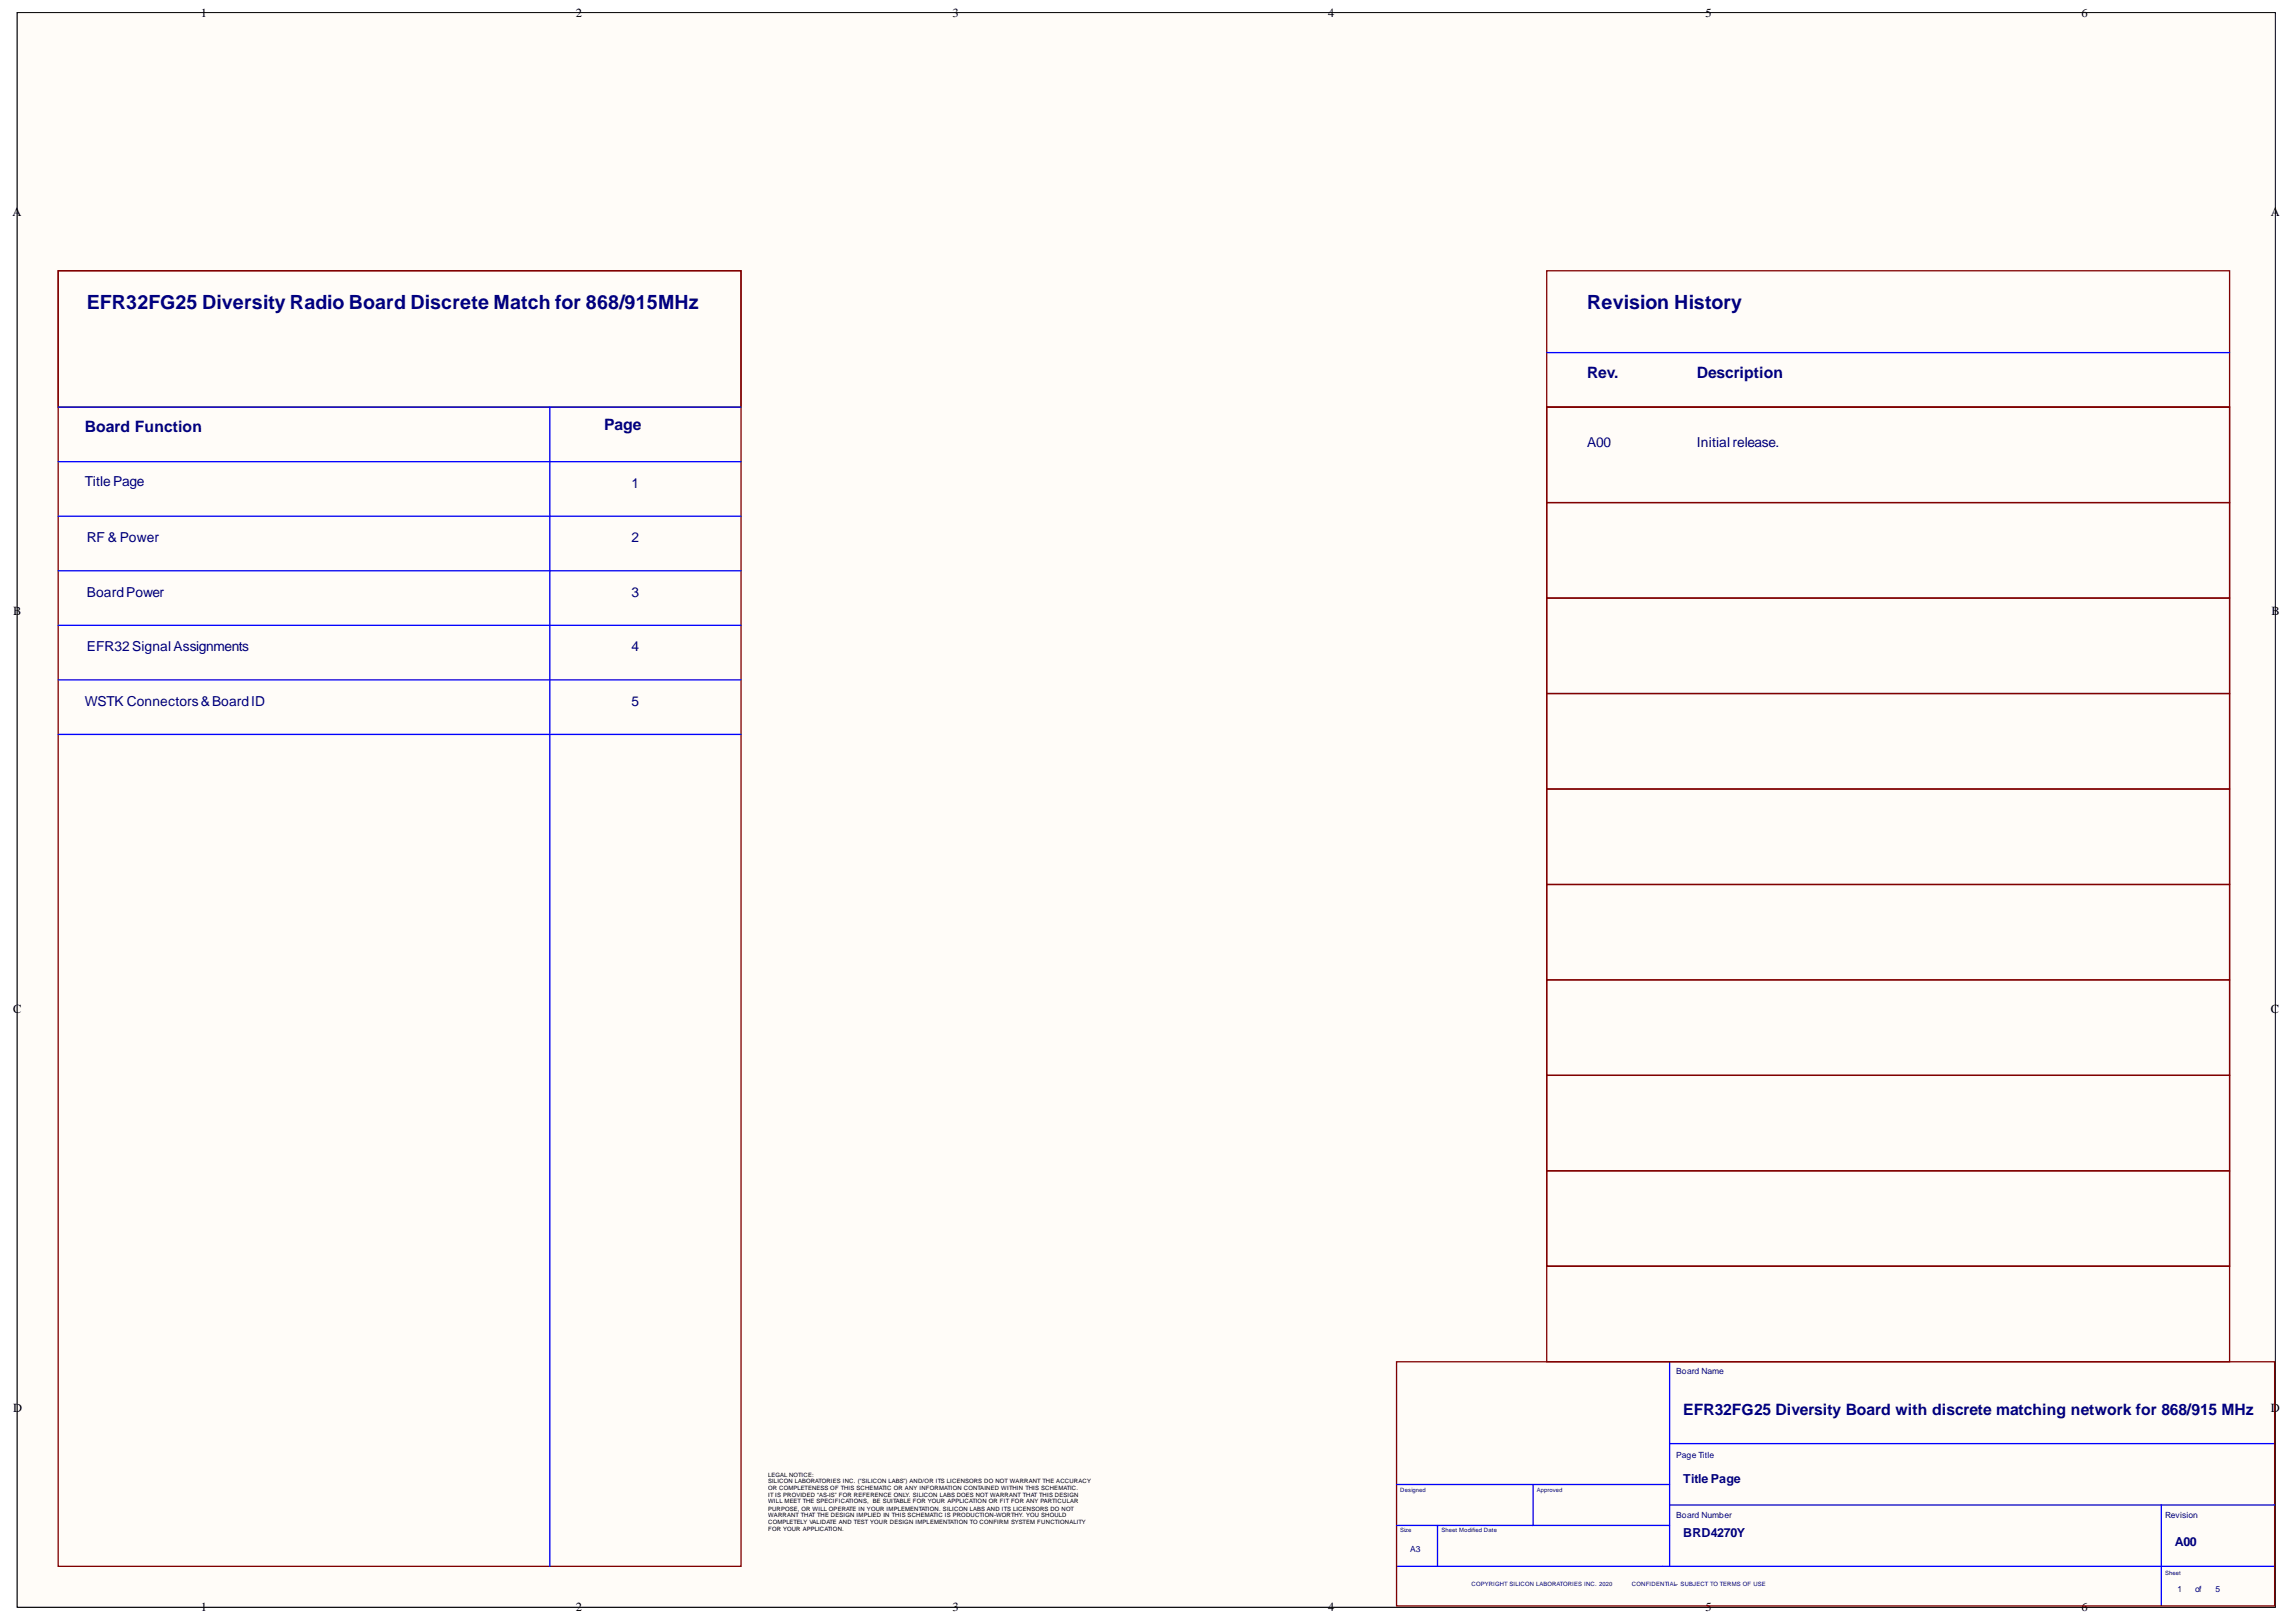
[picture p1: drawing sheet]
<svg xmlns="http://www.w3.org/2000/svg" width="297mm" height="210mm" viewBox="0 0 297 210" stroke-linecap="round" stroke-linejoin="round" font-family="sans-serif">
<defs><g id="words">
<g font-size="2.5" fill="#000080">
<text x="11.2" y="40">EFR32FG25 Diversity Radio Board Discrete Match for 868/915MHz</text>
<text x="205.3" y="40">Revision History</text>
</g>
<g font-size="2" fill="#000080">
<text x="205.3" y="48.9">Rev.</text>
<text x="219.5" y="48.9">Description</text>
<text x="11" y="55.9">Board Function</text>
<text x="78.1" y="55.6">Page</text>
<text x="217.8" y="183.1">EFR32FG25 Diversity Board with discrete matching network for 868/915 MHz</text>
</g>
<g font-size="1.8" fill="#000080">
<text x="205.3" y="57.8">A00</text>
<text x="219.5" y="57.8">Initialrelease.</text>
<text x="11" y="62.9">TitlePage</text>
<text x="81.7" y="63.1">1</text>
<text x="11.2" y="70.1">RF &amp; Power</text>
<text x="81.7" y="70.1">2</text>
<text x="11.2" y="77.2">BoardPower</text>
<text x="81.7" y="77.2">3</text>
<text x="11.2" y="84.2">EFR32SignalAssignments</text>
<text x="81.7" y="84.2">4</text>
<text x="11" y="91.3">WSTK Connectors&amp;BoardID</text>
<text x="81.7" y="91.3">5</text>
</g>
<g font-size="1.6">
<text x="26" y="2.2">1</text>
<text x="74.5" y="2.2">2</text>
<text x="123.2" y="2.2">3</text>
<text x="171.8" y="2.2">4</text>
<text x="220.6" y="2.2">5</text>
<text x="269.3" y="2.2">6</text>
<text x="1.6" y="28">A</text>
<text x="293.8" y="28">A</text>
<text x="1.7" y="79.6">B</text>
<text x="293.9" y="79.6">B</text>
<text x="1.7" y="131.1">C</text>
<text x="293.8" y="131.1">C</text>
<text x="1.7" y="182.7">D</text>
<text x="293.8" y="182.7">D</text>
<text x="26" y="208.5">1</text>
<text x="74.5" y="208.5">2</text>
<text x="123.2" y="208.5">3</text>
<text x="171.8" y="208.5">4</text>
<text x="220.6" y="208.5">5</text>
<text x="269.3" y="208.5">6</text>
</g>
<g font-size="1.6" fill="#000080">
<text x="217.8" y="191.9">Title Page</text>
<text x="217.8" y="198.9">BRD4270Y</text>
<text x="281.4" y="200.1">A00</text>
</g>
<g font-size="1.1" fill="#000080">
<text x="216.8" y="177.7">Board Name</text>
<text x="216.8" y="188.7">Page Title</text>
<text x="216.8" y="196.5">Board Number</text>
<text x="280.1" y="196.5">Revision</text>
<text x="182.4" y="200.9">A3</text>
<text x="281.7" y="206">1</text>
<text x="284" y="206">of</text>
<text x="286.6" y="206">5</text>
</g>
<g font-size=".8">
<text x="99.4" y="191.1">LEGAL NOTICE:</text>
<text x="99.4" y="191.9">SILICON LABORATORIES INC. (“SILICON LABS”) AND/OR ITS LICENSORS DO NOT WARRANT THE ACCURACY</text>
<text x="99.4" y="192.9">OR COMPLETENESS OF THIS SCHEMATIC OR ANY INFORMATION CONTAINED WITHIN THIS SCHEMATIC.</text>
<text x="99.4" y="193.7">IT IS PROVIDED “AS-IS” FOR REFERENCE ONLY. SILICON LABS DOES NOT WARRANT THAT THIS DESIGN</text>
<text x="99.4" y="194.6">WILL MEET THE SPECIFICATIONS, BE SUITABLE FOR YOUR APPLICATION OR FIT FOR ANY PARTICULAR</text>
<text x="99.4" y="195.5">PURPOSE, OR WILL OPERATE IN YOUR IMPLEMENTATION. SILICON LABS AND ITS LICENSORS DO NOT</text>
<text x="99.4" y="196.3">WARRANT THAT THE DESIGN IMPLIED IN THIS SCHEMATIC IS PRODUCTION-WORTHY. YOU SHOULD</text>
<text x="99.4" y="197.3">COMPLETELY VALIDATE AND TEST YOUR DESIGN IMPLEMENTATION TO CONFIRM SYSTEM FUNCTIONALITY</text>
<text x="99.4" y="198.1">FOR YOUR APPLICATION.</text>
</g>
<g font-size=".8" fill="#000080">
<text x="181.1" y="193">Designed</text>
<text x="198.8" y="193">Approved</text>
<text x="181.1" y="198.3">Size</text>
<text x="186.5" y="198.3">Sheet Modified Date</text>
<text x="280.1" y="203.8">Sheet</text>
<text x="190.4" y="205.2">COPYRIGHT SILICON LABORATORIES INC. 2020</text>
<text x="211.1" y="205.2">CONFIDENTIAL– SUBJECT TO TERMS OF USE</text>
</g>
</g></defs>
<path d="M2.2 1.6h292.2v206.4h-292.2z" fill-rule="evenodd" fill="#fffcf8"/>
<path d="M2.2 1.6h292.2v206.4h-292.2z" fill="none" stroke="#000" stroke-width=".13"/>
<path d="M2.2 1.6h292.2v206.4h-292.2z" fill-rule="evenodd" fill="#fffcf8"/>
<path d="M2.2 1.6h292.2v206.4h-292.2z" fill="none" stroke="#000" stroke-width=".13"/>
<g fill="none" stroke="#00f" stroke-width=".17">
<path d="M7.5 52.7h88.4M7.5 59.7h88.4M71.1 52.7v150M200.1 45.6h88.3M7.5 66.8h88.4M7.5 73.9h88.4M7.5 88h88.4M7.5 95h88.4M7.5 80.9h88.4M216 176.2v26.5M180.7 197.4h35.3M180.7 192.1h35.3"/>
<path d="M186 197.4v5.3M198.3 192.1v5.3M216 186.8h78.3M216 194.8h78.3M279.6 194.8v13M180.7 202.7h113.6"/>
</g>
<g fill="none" stroke="#800000" stroke-width=".17">
<path d="M7.5 35h88.4v17.7h-88.4zM7.5 35h88.4v167.7h-88.4zM200.1 35h88.3v17.7h-88.3zM200.1 52.7h88.3v111.2h-88.3zM200.1 52.7h88.3v12.3h-88.3zM200.1 65h88.3v12.4h-88.3zM200.1 77.4h88.3v12.4h-88.3zM200.1 89.8h88.3v12.3h-88.3zM200.1 102.1h88.3v12.4h-88.3zM200.1 114.5h88.3v12.3h-88.3zM200.1 126.8h88.3v12.4h-88.3zM200.1 139.2h88.3v12.3h-88.3z"/>
<path d="M200.1 151.5h88.3v12.4h-88.3zM180.7 176.2h113.6v31.6h-113.6zM200.1 163.9h88.3v12.3h-88.3z"/>
</g>
<use href="#words"/>
</svg>
